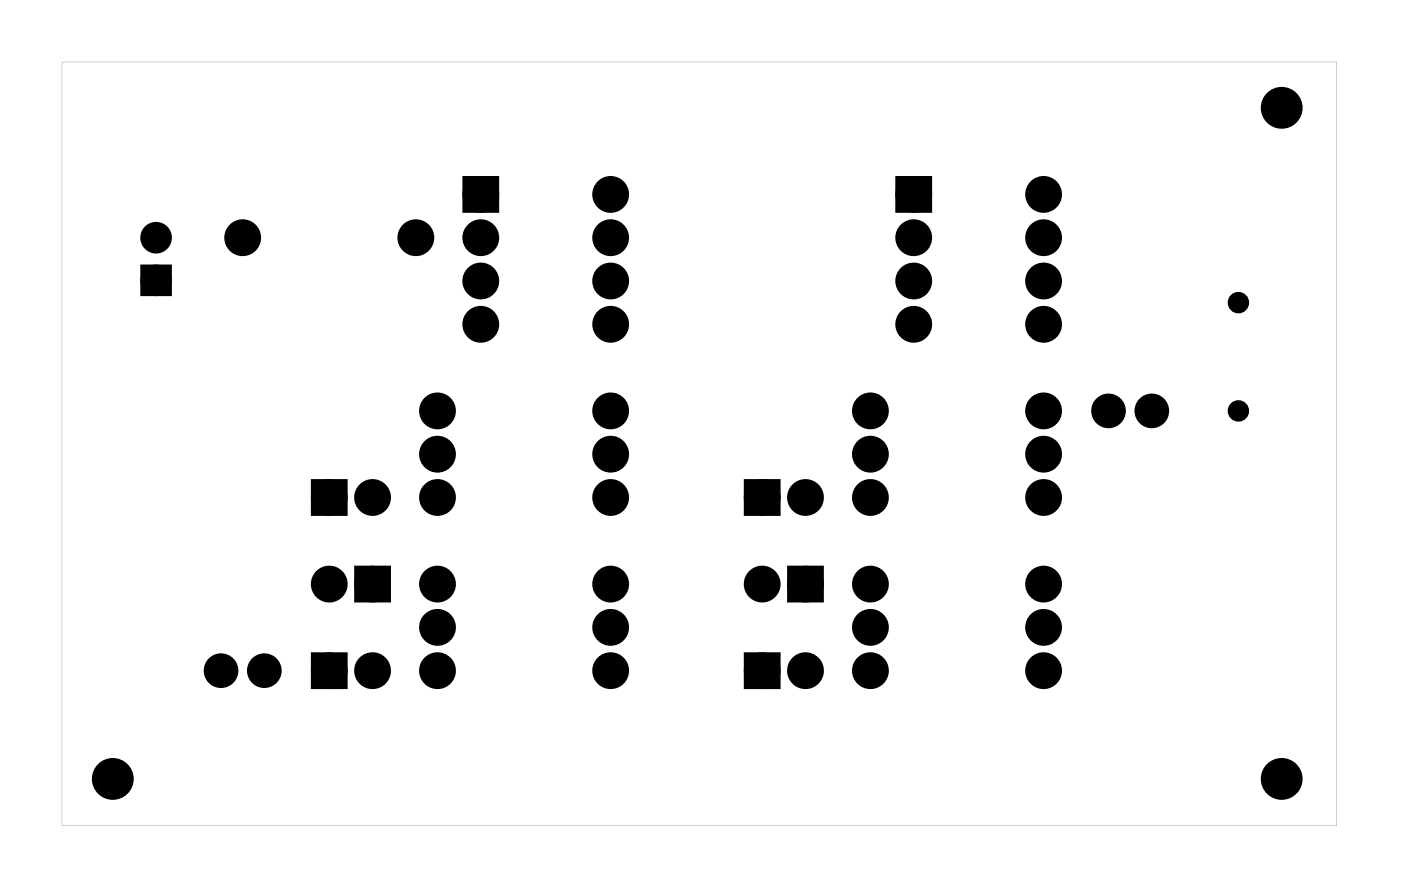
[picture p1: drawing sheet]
<svg xmlns="http://www.w3.org/2000/svg" width="82mm" height="52mm" viewBox="0 0 82 52" stroke-linecap="round" stroke-linejoin="round" font-family="sans-serif">
<g fill="#000">
<path d="M8.6 15.8h1.2v1.2h-1.2zM27.5 10.7h1.4v1.4h-1.4zM52.9 10.7h1.4v1.4h-1.4zM18.6 28.5h1.4v1.4h-1.4zM18.6 38.6h1.4v1.4h-1.4zM21.2 33.6h1.4v1.4h-1.4zM44 28.5h1.4v1.4h-1.4zM44 38.6h1.4v1.4h-1.4zM46.6 33.6h1.4v1.4h-1.4z"/>
<path d="M3.6 3.6h74.8v44.8h-74.8zM3.6 3.6v44.8h74.8v-44.8z"/>
</g>
<g fill="#000">
<circle cx="9.2" cy="16.4" r=".6"/>
<circle cx="9.2" cy="13.9" r=".6"/>
<circle cx="14.2" cy="13.9" r=".7"/>
<circle cx="24.4" cy="13.9" r=".7"/>
<circle cx="28.2" cy="16.5" r=".7"/>
<circle cx="28.2" cy="13.9" r=".7"/>
<circle cx="28.2" cy="11.4" r=".7"/>
<circle cx="28.2" cy="19" r=".7"/>
<circle cx="35.8" cy="16.5" r=".7"/>
<circle cx="35.8" cy="13.9" r=".7"/>
<circle cx="35.8" cy="11.4" r=".7"/>
<circle cx="35.8" cy="19" r=".7"/>
<circle cx="53.6" cy="16.5" r=".7"/>
<circle cx="53.6" cy="13.9" r=".7"/>
<circle cx="53.6" cy="11.4" r=".7"/>
<circle cx="53.6" cy="19" r=".7"/>
<circle cx="61.2" cy="16.5" r=".7"/>
<circle cx="61.2" cy="13.9" r=".7"/>
<circle cx="61.2" cy="11.4" r=".7"/>
<circle cx="61.2" cy="19" r=".7"/>
<circle cx="72.7" cy="17.8" r=".35"/>
<circle cx="75.2" cy="6.3" r="1.1"/>
<circle cx="13" cy="39.3" r=".64"/>
<circle cx="15.5" cy="39.3" r=".64"/>
<circle cx="19.3" cy="39.3" r=".7"/>
<circle cx="19.3" cy="29.2" r=".7"/>
<circle cx="19.3" cy="34.3" r=".7"/>
<circle cx="21.9" cy="39.3" r=".7"/>
<circle cx="21.9" cy="29.2" r=".7"/>
<circle cx="21.9" cy="34.3" r=".7"/>
<circle cx="25.7" cy="34.3" r=".7"/>
<circle cx="25.7" cy="36.8" r=".7"/>
<circle cx="25.7" cy="39.3" r=".7"/>
<circle cx="25.7" cy="24.1" r=".7"/>
<circle cx="25.7" cy="26.6" r=".7"/>
<circle cx="25.7" cy="29.2" r=".7"/>
<circle cx="35.8" cy="39.3" r=".7"/>
<circle cx="35.8" cy="34.3" r=".7"/>
<circle cx="35.8" cy="36.8" r=".7"/>
<circle cx="35.8" cy="24.1" r=".7"/>
<circle cx="35.8" cy="26.6" r=".7"/>
<circle cx="35.8" cy="29.2" r=".7"/>
<circle cx="44.7" cy="39.3" r=".7"/>
<circle cx="44.7" cy="29.2" r=".7"/>
<circle cx="44.7" cy="34.3" r=".7"/>
<circle cx="47.3" cy="39.3" r=".7"/>
<circle cx="47.3" cy="29.2" r=".7"/>
<circle cx="47.3" cy="34.3" r=".7"/>
<circle cx="51.1" cy="34.3" r=".7"/>
<circle cx="51.1" cy="39.3" r=".7"/>
<circle cx="51.1" cy="36.8" r=".7"/>
<circle cx="51.1" cy="24.1" r=".7"/>
<circle cx="51.1" cy="26.6" r=".7"/>
<circle cx="51.1" cy="29.2" r=".7"/>
<circle cx="61.2" cy="36.8" r=".7"/>
<circle cx="61.2" cy="34.3" r=".7"/>
<circle cx="61.2" cy="39.3" r=".7"/>
<circle cx="61.2" cy="24.1" r=".7"/>
<circle cx="61.2" cy="29.2" r=".7"/>
<circle cx="61.2" cy="26.6" r=".7"/>
<circle cx="65" cy="24.1" r=".64"/>
<circle cx="67.6" cy="24.1" r=".64"/>
<circle cx="72.7" cy="24.1" r=".35"/>
<circle cx="6.6" cy="45.7" r="1.1"/>
<circle cx="75.2" cy="45.7" r="1.1"/>
</g>
<g fill="none" stroke="#000" stroke-width=".25">
<circle cx="75.2" cy="6.3" r="1.1"/>
<circle cx="6.6" cy="45.7" r="1.1"/>
<circle cx="75.2" cy="45.7" r="1.1"/>
</g>
<g fill="none" stroke="#000" stroke-width=".55">
<circle cx="72.7" cy="17.8" r=".35"/>
<circle cx="72.7" cy="24.1" r=".35"/>
</g>
<g fill="none" stroke="#000" stroke-width=".76" stroke-linecap="butt">
<path d="M27.5 10.7h1.4v1.4h-1.4zM52.9 10.7h1.4v1.4h-1.4zM18.6 28.5h1.4v1.4h-1.4zM18.6 38.6h1.4v1.4h-1.4zM21.2 33.6h1.4v1.4h-1.4zM44 28.5h1.4v1.4h-1.4zM44 38.6h1.4v1.4h-1.4zM46.6 33.6h1.4v1.4h-1.4z"/>
<circle cx="14.2" cy="13.9" r=".7"/>
<circle cx="24.4" cy="13.9" r=".7"/>
<circle cx="28.2" cy="16.5" r=".7"/>
<circle cx="28.2" cy="19" r=".7"/>
<circle cx="28.2" cy="13.9" r=".7"/>
<circle cx="28.2" cy="11.4" r=".7"/>
<circle cx="35.8" cy="16.5" r=".7"/>
<circle cx="35.8" cy="19" r=".7"/>
<circle cx="35.8" cy="13.9" r=".7"/>
<circle cx="35.8" cy="11.4" r=".7"/>
<circle cx="53.6" cy="13.9" r=".7"/>
<circle cx="53.6" cy="16.5" r=".7"/>
<circle cx="53.6" cy="19" r=".7"/>
<circle cx="53.6" cy="11.4" r=".7"/>
<circle cx="61.2" cy="13.9" r=".7"/>
<circle cx="61.2" cy="16.5" r=".7"/>
<circle cx="61.2" cy="19" r=".7"/>
<circle cx="61.2" cy="11.4" r=".7"/>
<circle cx="13" cy="39.3" r=".64"/>
<circle cx="15.5" cy="39.3" r=".64"/>
<circle cx="19.3" cy="29.2" r=".7"/>
<circle cx="19.3" cy="39.3" r=".7"/>
<circle cx="19.3" cy="34.3" r=".7"/>
<circle cx="21.9" cy="29.2" r=".7"/>
<circle cx="21.9" cy="39.3" r=".7"/>
<circle cx="21.9" cy="34.3" r=".7"/>
<circle cx="25.7" cy="36.8" r=".7"/>
<circle cx="25.7" cy="24.1" r=".7"/>
<circle cx="25.7" cy="26.6" r=".7"/>
<circle cx="25.7" cy="29.2" r=".7"/>
<circle cx="25.7" cy="34.3" r=".7"/>
<circle cx="25.7" cy="39.3" r=".7"/>
<circle cx="35.8" cy="39.3" r=".7"/>
<circle cx="35.8" cy="36.8" r=".7"/>
<circle cx="35.8" cy="24.1" r=".7"/>
<circle cx="35.8" cy="34.3" r=".7"/>
<circle cx="35.8" cy="26.6" r=".7"/>
<circle cx="35.8" cy="29.2" r=".7"/>
<circle cx="44.7" cy="29.2" r=".7"/>
<circle cx="44.7" cy="39.3" r=".7"/>
<circle cx="44.7" cy="34.3" r=".7"/>
<circle cx="47.3" cy="39.3" r=".7"/>
<circle cx="47.3" cy="29.2" r=".7"/>
<circle cx="47.3" cy="34.3" r=".7"/>
<circle cx="51.1" cy="29.2" r=".7"/>
<circle cx="51.1" cy="24.1" r=".7"/>
<circle cx="51.1" cy="36.8" r=".7"/>
<circle cx="51.1" cy="26.6" r=".7"/>
<circle cx="51.1" cy="39.3" r=".7"/>
<circle cx="51.1" cy="34.3" r=".7"/>
<circle cx="61.2" cy="34.3" r=".7"/>
<circle cx="61.2" cy="36.8" r=".7"/>
<circle cx="61.2" cy="24.1" r=".7"/>
<circle cx="61.2" cy="26.6" r=".7"/>
<circle cx="61.2" cy="39.3" r=".7"/>
<circle cx="61.2" cy="29.2" r=".7"/>
<circle cx="65" cy="24.1" r=".64"/>
<circle cx="67.6" cy="24.1" r=".64"/>
</g>
<g fill="none" stroke="#000" stroke-width=".65" stroke-linecap="butt">
<path d="M8.6 15.8h1.2v1.2h-1.2z"/>
<circle cx="9.2" cy="16.4" r=".6"/>
<circle cx="9.2" cy="13.9" r=".6"/>
</g>
</svg>
